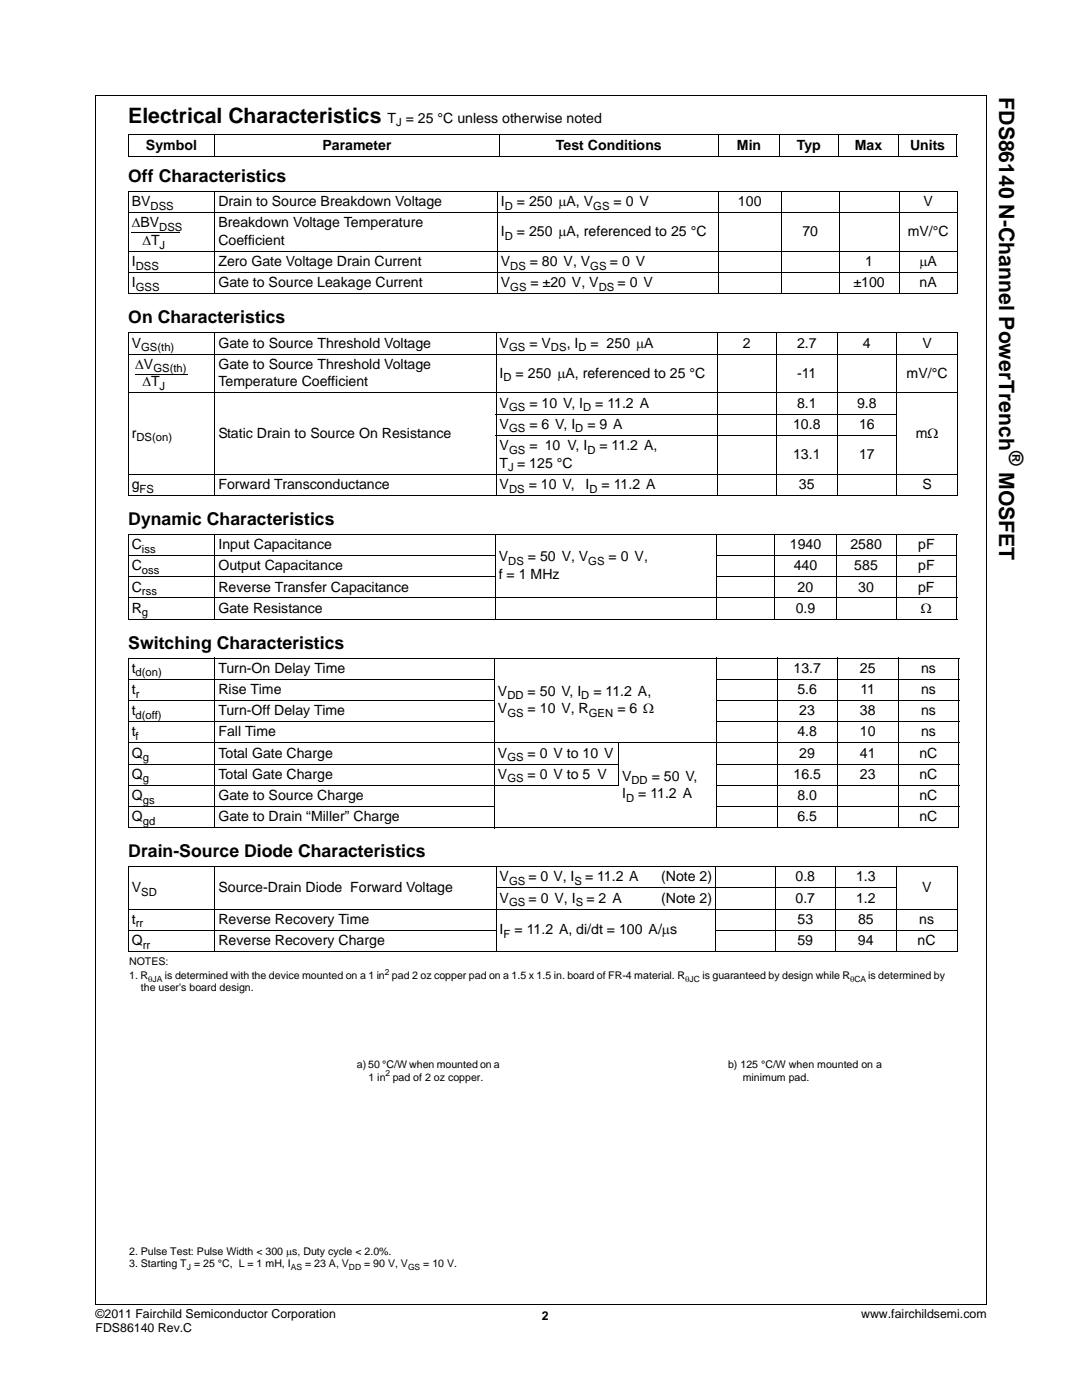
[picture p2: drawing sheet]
<svg xmlns="http://www.w3.org/2000/svg" width="216mm" height="279mm" viewBox="0 0 216 279" stroke-linecap="round" stroke-linejoin="round" font-family="sans-serif">
<defs><g id="words">
<g font-size="4.2">
<text x="199.4" y="19.4" transform="rotate(90 199.4 19.4)">FDS86140 N-Channel PowerTrench</text>
<text x="25.6" y="24.4">Electrical Characteristics</text>
<text x="199.4" y="94.2" transform="rotate(90 199.4 94.2)">MOSFET</text>
</g>
<text font-size="3.9" x="201.4" y="89.9" transform="rotate(90 201.4 89.9)">®</text>
<g font-size="3.5">
<text x="25.6" y="36.3">Off Characteristics</text>
<text x="25.6" y="64.5">On Characteristics</text>
<text x="25.6" y="104.8">Dynamic Characteristics</text>
<text x="25.6" y="129.5">Switching Characteristics</text>
<text x="25.6" y="171.1">Drain-Source Diode Characteristics</text>
</g>
<g font-size="2.8">
<text x="77.3" y="24.4">T = 25 °C unless otherwise noted</text>
<text x="29.1" y="30">Symbol</text>
<text x="64.3" y="30">Parameter</text>
<text x="110.9" y="30">Test Conditions</text>
<text x="147" y="30">Min</text>
<text x="159" y="30">Typ</text>
<text x="170.6" y="30">Max</text>
<text x="181.6" y="30">Units</text>
<text x="26.3" y="41.1">BV</text>
<text x="43.6" y="41.1">Drain to Source Breakdown Voltage</text>
<text x="99.9" y="41.1">I</text>
<text x="103.1" y="41.1">= 250 μA, V</text>
<text x="122.4" y="41.1">= 0 V</text>
<text x="147.3" y="41.1">100</text>
<text x="184.3" y="41.1">V</text>
<text x="26.3" y="45.4">ΔBV</text>
<text x="43.6" y="45.4">Breakdown Voltage Temperature</text>
<text x="99.9" y="47.1">I</text>
<text x="103.1" y="47.1">= 250 μA, referenced to 25 °C</text>
<text x="160.1" y="47.1">70</text>
<text x="181.1" y="47.1">mV/°C</text>
<text x="26.3" y="53.1">I</text>
<text x="28.4" y="48.9">ΔT</text>
<text x="43.6" y="48.9">Coefficient</text>
<text x="43.6" y="53.1">Zero Gate Voltage Drain Current</text>
<text x="99.9" y="53.1">V</text>
<text x="105.7" y="53.1">= 80 V, V</text>
<text x="121.7" y="53.1">= 0 V</text>
<text x="172.6" y="53.1">1</text>
<text x="183.5" y="53.1">μA</text>
<text x="26.3" y="57.4">I</text>
<text x="43.6" y="57.4">Gate to Source Leakage Current</text>
<text x="99.9" y="57.4">V</text>
<text x="105.9" y="57.4">= ±20 V, V</text>
<text x="123.2" y="57.4">= 0 V</text>
<text x="170.3" y="57.4">±100</text>
<text x="183.5" y="57.4">nA</text>
<text x="26.3" y="69.4">V</text>
<text x="43.6" y="69.4">Gate to Source Threshold Voltage</text>
<text x="99.7" y="69.4">V</text>
<text x="105.6" y="69.4">= V</text>
<text x="113.1" y="69.4">, I</text>
<text x="117.8" y="69.4">= 250 μA</text>
<text x="148.3" y="69.4">2</text>
<text x="159" y="69.4">2.7</text>
<text x="172.2" y="69.4">4</text>
<text x="184.1" y="69.4">V</text>
<text x="27" y="73.6">ΔV</text>
<text x="28.4" y="77.1">ΔT</text>
<text x="43.6" y="73.6">Gate to Source Threshold Voltage</text>
<text x="43.6" y="77.1">Temperature Coefficient</text>
<text x="99.7" y="75.4">I</text>
<text x="102.9" y="75.4">= 250 μA, referenced to 25 °C</text>
<text x="159.1" y="75.4">-11</text>
<text x="180.9" y="75.4">mV/°C</text>
<text x="99.7" y="81.4">V</text>
<text x="105.6" y="81.4">= 10 V, I</text>
<text x="118.8" y="81.4">= 11.2 A</text>
<text x="159" y="81.4">8.1</text>
<text x="171" y="81.4">9.8</text>
<text x="26.3" y="87.4">r</text>
<text x="43.6" y="87.4">Static Drain to Source On Resistance</text>
<text x="99.7" y="85.6">V</text>
<text x="99.7" y="89.8">V</text>
<text x="105.6" y="85.6">= 6 V, I</text>
<text x="105.6" y="89.8">= 10 V, I</text>
<text x="117.2" y="85.6">= 9 A</text>
<text x="119.6" y="89.8">= 11.2 A,</text>
<text x="158.3" y="85.6">10.8</text>
<text x="171.4" y="85.6">16</text>
<text x="182.8" y="87.4">mΩ</text>
<text x="99.7" y="93.3">T = 125 °C</text>
<text x="158.3" y="91.6">13.1</text>
<text x="171.4" y="91.6">17</text>
<text x="26.3" y="97.6">g</text>
<text x="43.6" y="97.6">Forward Transconductance</text>
<text x="99.7" y="97.6">V</text>
<text x="105.5" y="97.6">= 10 V,</text>
<text x="116.8" y="97.6">I</text>
<text x="120" y="97.6">= 11.2 A</text>
<text x="159.4" y="97.6">35</text>
<text x="184.1" y="97.6">S</text>
<text x="26.3" y="113.8">C</text>
<text x="26.3" y="109.6">C</text>
<text x="43.6" y="109.6">Input Capacitance</text>
<text x="43.6" y="113.8">Output Capacitance</text>
<text x="99.5" y="112.1">V</text>
<text x="105.3" y="112.1">= 50 V, V</text>
<text x="121.4" y="112.1">= 0 V,</text>
<text x="157.6" y="109.6">1940</text>
<text x="158.4" y="113.8">440</text>
<text x="169.7" y="109.6">2580</text>
<text x="170.5" y="113.8">585</text>
<text x="183.2" y="113.8">pF</text>
<text x="183.2" y="109.6">pF</text>
<text x="26.3" y="118">C</text>
<text x="43.6" y="118">Reverse Transfer Capacitance</text>
<text x="99.5" y="115.6">f = 1 MHz</text>
<text x="159.2" y="118">20</text>
<text x="171.3" y="118">30</text>
<text x="183.2" y="118">pF</text>
<text x="26.3" y="122.3">R</text>
<text x="43.6" y="122.3">Gate Resistance</text>
<text x="158.8" y="122.3">0.9</text>
<text x="183.8" y="122.3">Ω</text>
<text x="26.3" y="134.3">t</text>
<text x="43.6" y="134.3">Turn-On Delay Time</text>
<text x="158.3" y="134.3">13.7</text>
<text x="171.6" y="134.3">25</text>
<text x="183.8" y="134.3">ns</text>
<text x="26.3" y="138.5">t</text>
<text x="26.3" y="142.7">t</text>
<text x="43.6" y="138.5">Rise Time</text>
<text x="43.6" y="142.7">Turn-Off Delay Time</text>
<text x="99.4" y="138.9">V</text>
<text x="99.4" y="142.4">V</text>
<text x="105.3" y="138.9">= 50 V, I</text>
<text x="105.3" y="142.4">= 10 V, R</text>
<text x="118.4" y="138.9">= 11.2 A,</text>
<text x="123.2" y="142.4">= 6 Ω</text>
<text x="159.1" y="138.5">5.6</text>
<text x="159.5" y="142.7">23</text>
<text x="171.6" y="142.7">38</text>
<text x="171.7" y="138.5">11</text>
<text x="183.8" y="142.7">ns</text>
<text x="183.8" y="138.5">ns</text>
<text x="26.3" y="147">t</text>
<text x="43.6" y="147">Fall Time</text>
<text x="159.1" y="147">4.8</text>
<text x="171.6" y="147">10</text>
<text x="183.8" y="147">ns</text>
<text x="26.3" y="155.4">Q</text>
<text x="26.3" y="151.2">Q</text>
<text x="43.6" y="151.2">Total Gate Charge</text>
<text x="43.6" y="155.4">Total Gate Charge</text>
<text x="99.4" y="151.2">V</text>
<text x="99.4" y="155.4">V</text>
<text x="105.3" y="151.2">= 0 V to 10 V</text>
<text x="105.3" y="155.4">= 0 V to 5 V</text>
<text x="124.1" y="155.8">V</text>
<text x="130" y="155.8">= 50 V,</text>
<text x="158.3" y="155.4">16.5</text>
<text x="159.5" y="151.2">29</text>
<text x="171.6" y="155.4">23</text>
<text x="171.6" y="151.2">41</text>
<text x="183.5" y="155.4">nC</text>
<text x="183.5" y="151.2">nC</text>
<text x="26.3" y="159.7">Q</text>
<text x="43.6" y="159.7">Gate to Source Charge</text>
<text x="124.1" y="159.3">I</text>
<text x="127.3" y="159.3">= 11.2 A</text>
<text x="159.1" y="159.7">8.0</text>
<text x="183.5" y="159.7">nC</text>
<text x="26.3" y="163.9">Q</text>
<text x="43.6" y="163.9">Gate to Drain “Miller” Charge</text>
<text x="159.1" y="163.9">6.5</text>
<text x="183.5" y="163.9">nC</text>
<text x="26.3" y="178">V</text>
<text x="43.6" y="178">Source-Drain Diode Forward Voltage</text>
<text x="99.7" y="175.9">V</text>
<text x="105.5" y="175.9">= 0 V, I</text>
<text x="116.7" y="175.9">= 11.2 A</text>
<text x="131.9" y="175.9">(Note 2)</text>
<text x="158.7" y="175.9">0.8</text>
<text x="170.8" y="175.9">1.3</text>
<text x="184" y="178">V</text>
<text x="26.3" y="184.4">t</text>
<text x="43.6" y="184.4">Reverse Recovery Time</text>
<text x="99.7" y="180.1">V</text>
<text x="105.5" y="180.1">= 0 V, I</text>
<text x="117" y="180.1">= 2 A</text>
<text x="131.9" y="180.1">(Note 2)</text>
<text x="158.7" y="180.1">0.7</text>
<text x="159.1" y="184.4">53</text>
<text x="170.8" y="180.1">1.2</text>
<text x="171.2" y="184.4">85</text>
<text x="183.4" y="184.4">ns</text>
<text x="26.3" y="188.6">Q</text>
<text x="43.6" y="188.6">Reverse Recovery Charge</text>
<text x="99.7" y="186.5">I</text>
<text x="102.7" y="186.5">= 11.2 A, di/dt = 100 A/μs</text>
<text x="159.1" y="188.6">59</text>
<text x="171.2" y="188.6">94</text>
<text x="183.1" y="188.6">nC</text>
</g>
<g font-size="2.5">
<text x="19" y="263">©2011 Fairchild Semiconductor Corporation</text>
<text x="108.1" y="263.4">2</text>
<text x="171.8" y="263.1">www.fairchildsemi.com</text>
<text x="19" y="265.8">FDS86140 Rev.C</text>
</g>
<g font-size="2.2">
<text x="79.1" y="25.1">J</text>
<text x="30.1" y="41.8">DSS</text>
<text x="100.7" y="41.8">D</text>
<text x="118.4" y="41.8">GS</text>
<text x="31.8" y="46.1">DSS</text>
<text x="100.7" y="47.8">D</text>
<text x="27.1" y="53.8">DSS</text>
<text x="31.9" y="49.6">J</text>
<text x="101.8" y="53.8">DS</text>
<text x="117.8" y="53.8">GS</text>
<text x="27.1" y="58.1">GSS</text>
<text x="101.8" y="58.1">GS</text>
<text x="119.5" y="58.1">DS</text>
<text x="28.2" y="70.1">GS(th)</text>
<text x="101.6" y="70.1">GS</text>
<text x="109.9" y="70.1">DS</text>
<text x="115.4" y="70.1">D</text>
<text x="30.6" y="74.3">GS(th)</text>
<text x="31.9" y="77.8">J</text>
<text x="100.5" y="76.1">D</text>
<text x="101.6" y="82.1">GS</text>
<text x="116.4" y="82.1">D</text>
<text x="27.2" y="88.1">DS(on)</text>
<text x="101.6" y="86.3">GS</text>
<text x="114.8" y="86.3">D</text>
<text x="101.4" y="94.1">J</text>
<text x="101.6" y="90.5">GS</text>
<text x="117.2" y="90.5">D</text>
<text x="27.9" y="98.3">FS</text>
<text x="101.6" y="98.3">DS</text>
<text x="117.6" y="98.3">D</text>
<text x="28.3" y="110.3">iss</text>
<text x="101.4" y="112.8">DS</text>
<text x="117.4" y="112.8">GS</text>
<text x="28.3" y="114.5">oss</text>
<text x="28.3" y="118.7">rss</text>
<text x="28.3" y="123">g</text>
<text x="27.1" y="135">d(on)</text>
<text x="27.1" y="143.4">d(off)</text>
<text x="27.1" y="139.2">r</text>
<text x="101.2" y="139.6">DD</text>
<text x="101.2" y="143.1">GS</text>
<text x="116" y="139.6">D</text>
<text x="117.5" y="143.1">GEN</text>
<text x="27.1" y="147.7">f</text>
<text x="28.5" y="151.9">g</text>
<text x="101.2" y="151.9">GS</text>
<text x="28.5" y="156.1">g</text>
<text x="28.5" y="160.4">gs</text>
<text x="101.2" y="156.1">GS</text>
<text x="124.9" y="160">D</text>
<text x="126" y="156.5">DD</text>
<text x="28.5" y="164.6">gd</text>
<text x="28.2" y="178.7">SD</text>
<text x="101.6" y="176.6">GS</text>
<text x="114.6" y="176.6">S</text>
<text x="27.1" y="185.1">rr</text>
<text x="101.6" y="180.8">GS</text>
<text x="114.9" y="180.8">S</text>
<text x="28.5" y="189.3">rr</text>
<text x="100.5" y="187.2">F</text>
</g>
<g font-size="2.1">
<text x="25.8" y="192.6">NOTES:</text>
<text x="25.8" y="195.4">1. R</text>
<text x="28.1" y="197.8">the user's board design.</text>
<text x="32.9" y="195.4">is determined with the device mounted on a 1 in pad 2 oz copper pad on a 1.5 x 1.5 in. board of FR-4 material. R</text>
<text x="140.1" y="195.4">is guaranteed by design while R</text>
<text x="173.2" y="195.4">is determined by</text>
<text x="71.2" y="213.2">a) 50 °C/W when mounted on a</text>
<text x="73.5" y="215.7">1 in pad of 2 oz copper.</text>
<text x="145.3" y="213.2">b) 125 °C/W when mounted on a</text>
<text x="148.2" y="215.7">minimum pad.</text>
<text x="25.8" y="250.5">2. Pulse Test: Pulse Width &lt; 300 μs, Duty cycle &lt; 2.0%.</text>
<text x="25.8" y="252.9">3. Starting T = 25 °C, L = 1 mH, I</text>
<text x="60.9" y="252.9">= 23 A, V</text>
<text x="72.7" y="252.9">= 90 V, V</text>
<text x="84.5" y="252.9">= 10 V.</text>
</g>
<g font-size="1.7">
<text x="29.5" y="195.9">θJA</text>
<text x="76.8" y="194.5">2</text>
<text x="136.7" y="195.9">θJC</text>
<text x="169.6" y="195.9">θCA</text>
<text x="76.9" y="214.8">2</text>
<text x="37.3" y="253.5">J</text>
<text x="58" y="253.5">AS</text>
<text x="69.6" y="253.5">DD</text>
<text x="81.4" y="253.5">GS</text>
</g>
</g></defs>
<g fill="none" stroke="#000" stroke-width=".2">
<path d="M19 19v241.3M19 19.1h177.9M196.8 19.1v241.3M25.5 26.9h165.5M25.5 31.1h165.5M25.5 38.2h165.6M25.6 26.9v4.2M25.6 38.2v20.4M42.9 26.9v4.3M42.9 38.1v20.6M99.2 38.1v20.6M99.6 26.9v4.3"/>
<path d="M143.3 38.1v20.6M143.4 26.9v4.3M155.5 26.9v4.3M155.9 38.1v20.6M167.3 26.9v4.3M167.5 38.1v20.6M179.3 26.9v4.3M179.4 38.1v20.6M190.9 26.9v4.2M191.1 38.2v20.4M25.5 42.4h165.6M25.5 50.2h165.6"/>
<path d="M25.5 54.4h165.6M25.5 58.7h165.6M26.3 46.5h9.6M25.5 66.4h165.6M25.5 70.7h165.6M25.5 78.4h165.6M25.6 66.5v32.3M27 74.7h10.4M42.9 66.4v32.5M99 66.4v32.5M143.1 66.4v32.5M155 66.4v32.5"/>
<path d="M167 66.4v32.5M178.9 66.4v32.5M191.1 66.5v32.3M25.5 94.6h165.6M25.5 98.9h165.6M99 82.7h80M99 86.9h80M25.5 106.6h165.5M25.5 110.9h73.4M25.5 115.1h73.4M25.5 119.3h165.5M25.6 106.7v16.8"/>
<path d="M42.9 106.6v17M98.8 106.6v17M142.9 110.9h48.1M142.9 115.1h48.1M143 106.6v17M154.6 106.6v17M166.9 106.6v17M178.8 106.6v17M190.9 106.7v16.8M25.5 123.6h165.5M25.5 131.3h165.9M25.5 135.6h73.2"/>
<path d="M25.5 139.8h73.2M25.6 131.4v33.8M42.9 131.3v33.9M98.6 131.3v34M142.9 135.6h48.5M142.9 139.8h48.5M142.9 131.3v33.9M155 131.3v33.9M167.1 131.3v33.9M179.2 131.3v33.9M191.3 131.4v33.8M25.5 144h73.2"/>
<path d="M25.5 148.3h165.9M25.5 152.5h98M25.5 156.7h98M123.4 148.2v4.2M123.4 152.6v4.1M142.9 144h48.5M142.9 152.5h48.5M142.9 156.7h48.5M25.5 161h73.2M25.5 165.2h73.1M25.5 173h165.5M25.6 173v16.8"/>
<path d="M42.9 172.9v17M98.7 165.2h92.7M99 177.2h79.9M99 172.9v17M142.8 172.9v17M142.9 161h48.5M154.7 172.9v17M166.7 172.9v17M178.9 172.9v17M191 173v16.8M25.5 181.4h165.5M25.5 185.7h73.5"/>
<path d="M25.5 189.9h165.5M142.7 185.7h48.3M19 260.3h177.8"/>
</g>
<g fill="#fff">
<path d="M39.2 205.9h28.2v36h-28.2z"/>
<path d="M125 207.7h15.7v32.9h-15.7z"/>
</g>
<use href="#words"/>
</svg>
